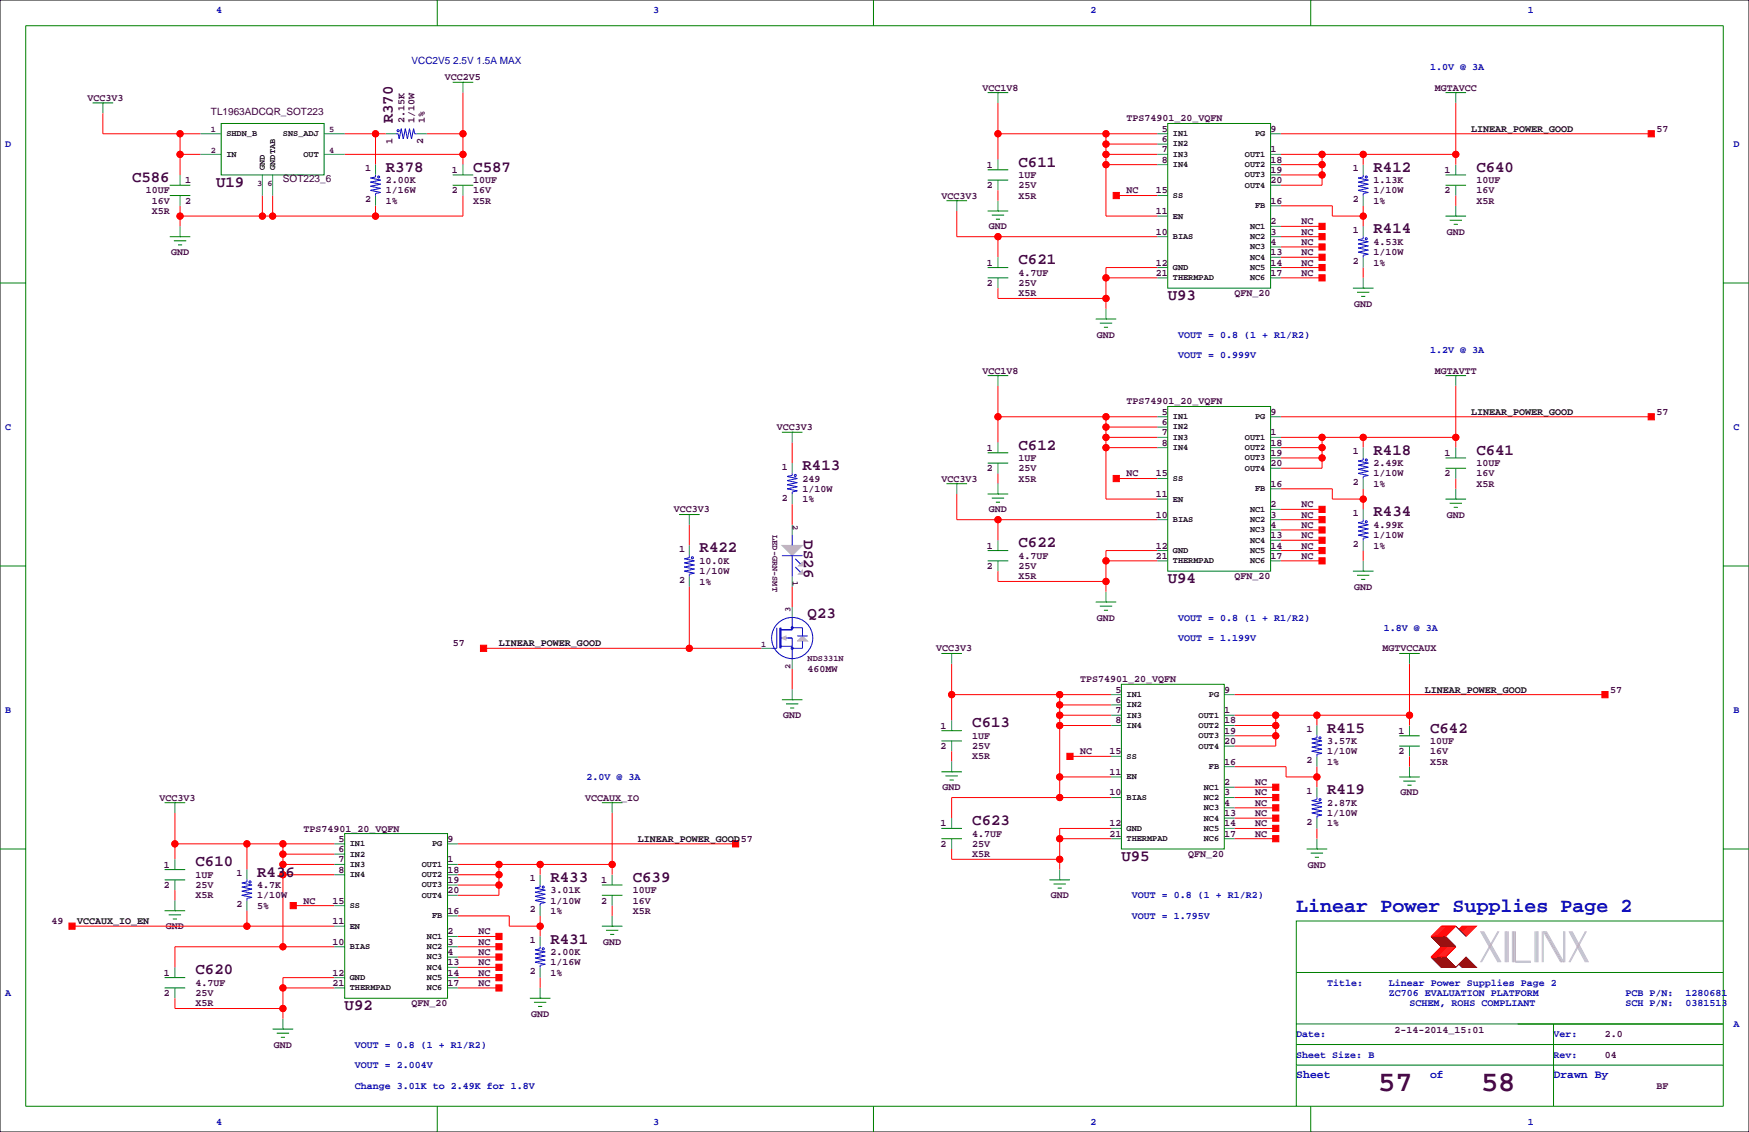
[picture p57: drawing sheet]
<svg xmlns="http://www.w3.org/2000/svg" width="432mm" height="279mm" viewBox="0 0 432 279" stroke-linecap="round" stroke-linejoin="round" font-family="sans-serif">
<defs><g id="words">
<g font-size="7.1" fill="#400040">
<text x="340.3" y="269.3">57</text>
<text x="365.7" y="269.3">58</text>
</g>
<text font-size="4.9" fill="#0000a0" x="320" y="225.1">Linear Power Supplies Page 2</text>
<g font-size="3.9" fill="#400040">
<text x="97" y="30.5" transform="rotate(-90 97 30.5)">R370</text>
<text x="251.5" y="41.1">C611</text>
<text x="32.6" y="44.9">C586</text>
<text x="53.3" y="46.2">U19</text>
<text x="95.2" y="42.4">R378</text>
<text x="116.8" y="42.4">C587</text>
<text x="339.1" y="42.4">R412</text>
<text x="364.5" y="42.4">C640</text>
<text x="339.1" y="57.6">R414</text>
<text x="251.5" y="65.2">C621</text>
<text x="288.3" y="74.1">U93</text>
<text x="251.5" y="111">C612</text>
<text x="339.1" y="112.2">R418</text>
<text x="364.5" y="112.2">C641</text>
<text x="198.1" y="116">R413</text>
<text x="339.1" y="127.5">R434</text>
<text x="172.7" y="136.4">R422</text>
<text x="198.5" y="133.3" transform="rotate(90 198.5 133.3)">DS26</text>
<text x="251.5" y="135.1">C622</text>
<text x="288.3" y="144">U94</text>
<text x="199.4" y="152.6">Q23</text>
<text x="240" y="179.5">C613</text>
<text x="327.7" y="180.8">R415</text>
<text x="353.1" y="180.8">C642</text>
<text x="327.7" y="196.1">R419</text>
<text x="240" y="203.7">C623</text>
<text x="48.3" y="213.8">C610</text>
<text x="276.9" y="212.6">U95</text>
<text x="63.5" y="216.4">R436</text>
<text x="135.9" y="217.6">R433</text>
<text x="156.2" y="217.6">C639</text>
<text x="135.9" y="232.9">R431</text>
<text x="48.3" y="240.5">C620</text>
<text x="85.1" y="249.4">U92</text>
</g>
<g font-size="2.8" fill="#0000a0">
<text x="320" y="266.1">Sheet</text>
<text x="353.1" y="266.1">of</text>
<text x="383.5" y="266.1">Drawn By</text>
</g>
<g font-size="2.5" fill="#0000a0">
<text x="53.3" y="3.3">4</text>
<text x="161.3" y="3.3">3</text>
<text x="269.2" y="3.3">2</text>
<text x="377.2" y="3.3">1</text>
<text x="101.6" y="15.8">VCC2V5 2.5V 1.5A MAX</text>
<text x="353.1" y="17.3">1.0V @ 3A</text>
<text x="1.3" y="36.3">D</text>
<text x="428" y="36.3">D</text>
<text x="290.8" y="83.3">VOUT = 0.8 (1 + R1/R2)</text>
<text x="290.8" y="88.4">VOUT = 0.999V</text>
<text x="353.1" y="87.1">1.2V @ 3A</text>
<text x="1.3" y="106.2">C</text>
<text x="428" y="106.2">C</text>
<text x="290.8" y="153.2">VOUT = 0.8 (1 + R1/R2)</text>
<text x="341.6" y="155.7">1.8V @ 3A</text>
<text x="290.8" y="158.2">VOUT = 1.199V</text>
<text x="1.3" y="176">B</text>
<text x="428" y="176">B</text>
<text x="144.8" y="192.5">2.0V @ 3A</text>
<text x="279.4" y="221.7">VOUT = 0.8 (1 + R1/R2)</text>
<text x="279.4" y="226.8">VOUT = 1.795V</text>
<text x="1.3" y="245.9">A</text>
<text x="327.7" y="243.3">Title:</text>
<text x="342.9" y="245.9">ZC706 EVALUATION PLATFORM</text>
<text x="342.9" y="243.3">Linear Power Supplies Page 2</text>
<text x="401.3" y="245.9">PCB P/N:</text>
<text x="416.1" y="245.9">1280681</text>
<text x="348" y="248.4">SCHEM, ROHS COMPLIANT</text>
<text x="401.3" y="248.4">SCH P/N:</text>
<text x="416.1" y="248.4">0381513</text>
<text x="320" y="256">Date:</text>
<text x="383.5" y="256">Ver:</text>
<text x="428" y="253.5">A</text>
<text x="87.6" y="258.6">VOUT = 0.8 (1 + R1/R2)</text>
<text x="87.6" y="263.7">VOUT = 2.004V</text>
<text x="320" y="261.1">Sheet Size: B</text>
<text x="383.5" y="261.1">Rev:</text>
<text x="87.6" y="268.7">Change 3.01K to 2.49K for 1.8V</text>
<text x="53.3" y="277.6">4</text>
<text x="161.3" y="277.6">3</text>
<text x="269.2" y="277.6">2</text>
<text x="377.2" y="277.6">1</text>
</g>
<g font-size="2.5" fill="#400040">
<text x="109.9" y="19.8">VCC2V5</text>
<text x="242.6" y="22.4">VCC1V8</text>
<text x="354.2" y="22.4">MGTAVCC</text>
<text x="21.6" y="24.9">VCC3V3</text>
<text x="52.1" y="28.5">TL1963ADCQR_SOT223</text>
<text x="278.1" y="30">TPS74901_20_VQFN</text>
<text x="96.9" y="35.6" transform="rotate(-90 96.9 35.6)">1</text>
<text x="99.8" y="30.5" transform="rotate(-90 99.8 30.5)">2.15K</text>
<text x="102.4" y="30.5" transform="rotate(-90 102.4 30.5)">1/10W</text>
<text x="104.5" y="35.6" transform="rotate(-90 104.5 35.6)">2</text>
<text x="104.9" y="30.5" transform="rotate(-90 104.9 30.5)">1%</text>
<text x="286.8" y="35.1">6</text>
<text x="286.8" y="32.5">5</text>
<text x="313.7" y="32.5">9</text>
<text x="408.9" y="32.5">57</text>
<text x="243.6" y="41.4">1</text>
<text x="286.8" y="40.1">8</text>
<text x="286.8" y="37.6">7</text>
<text x="313.7" y="40.1">18</text>
<text x="313.7" y="37.6">1</text>
<text x="36" y="47.8">10UF</text>
<text x="45.7" y="45.2">1</text>
<text x="69.8" y="45">SOT223_6</text>
<text x="90.2" y="42.3">1</text>
<text x="95.2" y="45.2">2.00K</text>
<text x="95.2" y="47.8">1/16W</text>
<text x="111.5" y="47.8">2</text>
<text x="111.5" y="42.7">1</text>
<text x="116.8" y="45.2">10UF</text>
<text x="116.8" y="47.8">16V</text>
<text x="243.6" y="46.5">2</text>
<text x="251.5" y="46.5">25V</text>
<text x="251.5" y="43.9">1UF</text>
<text x="278.1" y="47.8">NC</text>
<text x="285.3" y="47.8">15</text>
<text x="313.7" y="45.2">20</text>
<text x="313.7" y="42.7">19</text>
<text x="334" y="42.3">1</text>
<text x="339.1" y="45.2">1.13K</text>
<text x="339.1" y="47.8">1/10W</text>
<text x="356.7" y="42.7">1</text>
<text x="356.7" y="47.8">2</text>
<text x="364.5" y="47.8">16V</text>
<text x="364.5" y="45.2">10UF</text>
<text x="37.5" y="50.3">16V</text>
<text x="37.5" y="52.8">X5R</text>
<text x="45.7" y="50.3">2</text>
<text x="90.2" y="49.9">2</text>
<text x="95.2" y="50.3">1%</text>
<text x="116.8" y="50.3">X5R</text>
<text x="232.4" y="49">VCC3V3</text>
<text x="251.5" y="49">X5R</text>
<text x="285.3" y="52.8">11</text>
<text x="313.7" y="50.3">16</text>
<text x="334" y="49.9">2</text>
<text x="339.1" y="50.3">1%</text>
<text x="364.5" y="50.3">X5R</text>
<text x="244.2" y="56.6">GND</text>
<text x="285.3" y="57.9">10</text>
<text x="313.7" y="57.9">3</text>
<text x="313.7" y="55.4">2</text>
<text x="321.3" y="57.9">NC</text>
<text x="321.3" y="55.4">NC</text>
<text x="334" y="57.5">1</text>
<text x="357.2" y="57.9">GND</text>
<text x="42.2" y="63">GND</text>
<text x="243.6" y="65.5">1</text>
<text x="285.3" y="65.5">12</text>
<text x="313.7" y="65.5">14</text>
<text x="313.7" y="63">13</text>
<text x="313.7" y="60.5">4</text>
<text x="321.3" y="60.5">NC</text>
<text x="321.3" y="63">NC</text>
<text x="321.3" y="65.5">NC</text>
<text x="334" y="65.1">2</text>
<text x="339.1" y="60.5">4.53K</text>
<text x="339.1" y="63">1/10W</text>
<text x="339.1" y="65.5">1%</text>
<text x="243.6" y="70.6">2</text>
<text x="251.5" y="68.1">4.7UF</text>
<text x="251.5" y="70.6">25V</text>
<text x="285.3" y="68.1">21</text>
<text x="313.7" y="68.1">17</text>
<text x="321.3" y="68.1">NC</text>
<text x="251.5" y="73.2">X5R</text>
<text x="304.8" y="73.2">QFN_20</text>
<text x="334.3" y="75.7">GND</text>
<text x="270.8" y="83.3">GND</text>
<text x="242.6" y="92.2">VCC1V8</text>
<text x="354.2" y="92.2">MGTAVTT</text>
<text x="278.1" y="99.8">TPS74901_20_VQFN</text>
<text x="191.8" y="106.2">VCC3V3</text>
<text x="286.8" y="102.4">5</text>
<text x="286.8" y="104.9">6</text>
<text x="286.8" y="107.4">7</text>
<text x="313.7" y="107.4">1</text>
<text x="313.7" y="102.4">9</text>
<text x="408.9" y="102.4">57</text>
<text x="243.6" y="111.3">1</text>
<text x="251.5" y="113.8">1UF</text>
<text x="286.8" y="110">8</text>
<text x="313.7" y="110">18</text>
<text x="313.7" y="112.5">19</text>
<text x="334" y="112.1">1</text>
<text x="356.7" y="112.5">1</text>
<text x="193" y="115.9">1</text>
<text x="198.1" y="118.9">249</text>
<text x="232.4" y="118.9">VCC3V3</text>
<text x="243.6" y="116.3">2</text>
<text x="251.5" y="116.3">25V</text>
<text x="251.5" y="118.9">X5R</text>
<text x="278.1" y="117.6">NC</text>
<text x="285.3" y="117.6">15</text>
<text x="313.7" y="115.1">20</text>
<text x="334" y="119.7">2</text>
<text x="339.1" y="115.1">2.49K</text>
<text x="339.1" y="117.6">1/10W</text>
<text x="356.7" y="117.6">2</text>
<text x="364.5" y="115.1">10UF</text>
<text x="364.5" y="117.6">16V</text>
<text x="193" y="123.5">2</text>
<text x="198.1" y="121.4">1/10W</text>
<text x="198.1" y="124">1%</text>
<text x="285.3" y="122.7">11</text>
<text x="313.7" y="120.1">16</text>
<text x="313.7" y="125.2">2</text>
<text x="321.3" y="125.2">NC</text>
<text x="339.1" y="120.1">1%</text>
<text x="364.5" y="120.1">X5R</text>
<text x="166.4" y="126.5">VCC3V3</text>
<text x="244.2" y="126.5">GND</text>
<text x="285.3" y="127.8">10</text>
<text x="313.7" y="127.8">3</text>
<text x="313.7" y="130.3">4</text>
<text x="321.3" y="130.3">NC</text>
<text x="321.3" y="127.8">NC</text>
<text x="334" y="127.3">1</text>
<text x="339.1" y="130.3">4.99K</text>
<text x="357.2" y="127.8">GND</text>
<text x="167.6" y="136.2">1</text>
<text x="243.6" y="135.4">1</text>
<text x="251.5" y="137.9">4.7UF</text>
<text x="285.3" y="135.4">12</text>
<text x="285.3" y="137.9">21</text>
<text x="313.7" y="132.8">13</text>
<text x="313.7" y="135.4">14</text>
<text x="313.7" y="137.9">17</text>
<text x="321.3" y="137.9">NC</text>
<text x="321.3" y="135.4">NC</text>
<text x="321.3" y="132.8">NC</text>
<text x="334" y="135">2</text>
<text x="339.1" y="132.8">1/10W</text>
<text x="339.1" y="135.4">1%</text>
<text x="167.6" y="143.9">2</text>
<text x="172.7" y="141.7">1/10W</text>
<text x="172.7" y="139.2">10.0K</text>
<text x="243.6" y="140.5">2</text>
<text x="251.5" y="143">X5R</text>
<text x="251.5" y="140.5">25V</text>
<text x="304.8" y="143">QFN_20</text>
<text x="172.7" y="144.3">1%</text>
<text x="334.3" y="145.5">GND</text>
<text x="270.8" y="153.2">GND</text>
<text x="111.8" y="159.5">57</text>
<text x="231.1" y="160.8">VCC3V3</text>
<text x="341.3" y="160.8">MGTVCCAUX</text>
<text x="199.4" y="165.9">460MW</text>
<text x="266.7" y="168.4">TPS74901_20_VQFN</text>
<text x="275.4" y="173.5">6</text>
<text x="275.4" y="170.9">5</text>
<text x="302.3" y="170.9">9</text>
<text x="397.5" y="170.9">57</text>
<text x="193.4" y="177.3">GND</text>
<text x="232.2" y="179.8">1</text>
<text x="275.4" y="178.6">8</text>
<text x="275.4" y="176">7</text>
<text x="302.3" y="178.6">18</text>
<text x="302.3" y="176">1</text>
<text x="232.2" y="184.9">2</text>
<text x="240" y="184.9">25V</text>
<text x="240" y="182.4">1UF</text>
<text x="302.3" y="183.6">20</text>
<text x="302.3" y="181.1">19</text>
<text x="322.6" y="180.7">1</text>
<text x="327.7" y="183.6">3.57K</text>
<text x="345.2" y="181.1">1</text>
<text x="353.1" y="183.6">10UF</text>
<text x="240" y="187.5">X5R</text>
<text x="266.7" y="186.2">NC</text>
<text x="273.9" y="186.2">15</text>
<text x="273.9" y="191.3">11</text>
<text x="302.3" y="188.7">16</text>
<text x="322.6" y="188.3">2</text>
<text x="327.7" y="186.2">1/10W</text>
<text x="327.7" y="188.7">1%</text>
<text x="345.2" y="186.2">2</text>
<text x="353.1" y="188.7">X5R</text>
<text x="353.1" y="186.2">16V</text>
<text x="39.4" y="197.6">VCC3V3</text>
<text x="144.5" y="197.6">VCCAUX_IO</text>
<text x="232.7" y="195.1">GND</text>
<text x="273.9" y="196.3">10</text>
<text x="302.3" y="196.3">3</text>
<text x="302.3" y="193.8">2</text>
<text x="309.9" y="196.3">NC</text>
<text x="309.9" y="193.8">NC</text>
<text x="322.6" y="195.9">1</text>
<text x="345.8" y="196.3">GND</text>
<text x="232.2" y="204">1</text>
<text x="273.9" y="204">12</text>
<text x="302.3" y="204">14</text>
<text x="302.3" y="201.4">13</text>
<text x="302.3" y="198.9">4</text>
<text x="309.9" y="198.9">NC</text>
<text x="309.9" y="201.4">NC</text>
<text x="309.9" y="204">NC</text>
<text x="322.6" y="203.5">2</text>
<text x="327.7" y="198.9">2.87K</text>
<text x="327.7" y="201.4">1/10W</text>
<text x="327.7" y="204">1%</text>
<text x="74.9" y="205.2">TPS74901_20_VQFN</text>
<text x="83.6" y="207.8">5</text>
<text x="110.5" y="207.8">9</text>
<text x="232.2" y="209">2</text>
<text x="240" y="206.5">4.7UF</text>
<text x="240" y="209">25V</text>
<text x="273.9" y="206.5">21</text>
<text x="302.3" y="206.5">17</text>
<text x="309.9" y="206.5">NC</text>
<text x="40.4" y="214.1">1</text>
<text x="83.6" y="210.3">6</text>
<text x="83.6" y="212.9">7</text>
<text x="83.6" y="215.4">8</text>
<text x="110.5" y="212.9">1</text>
<text x="110.5" y="215.4">18</text>
<text x="240" y="211.6">X5R</text>
<text x="293.4" y="211.6">QFN_20</text>
<text x="322.9" y="214.1">GND</text>
<text x="40.4" y="219.2">2</text>
<text x="48.3" y="216.7">1UF</text>
<text x="48.3" y="219.2">25V</text>
<text x="48.3" y="221.7">X5R</text>
<text x="58.4" y="216.2">1</text>
<text x="63.5" y="219.2">4.7K</text>
<text x="63.5" y="221.7">1/10W</text>
<text x="110.5" y="217.9">19</text>
<text x="110.5" y="220.5">20</text>
<text x="130.8" y="217.5">1</text>
<text x="135.9" y="220.5">3.01K</text>
<text x="148.4" y="217.9">1</text>
<text x="156.2" y="220.5">10UF</text>
<text x="259.4" y="221.7">GND</text>
<text x="58.4" y="223.9">2</text>
<text x="63.5" y="224.3">5%</text>
<text x="74.9" y="223">NC</text>
<text x="82.1" y="223">15</text>
<text x="110.5" y="225.6">16</text>
<text x="130.8" y="225.1">2</text>
<text x="135.9" y="223">1/10W</text>
<text x="135.9" y="225.6">1%</text>
<text x="148.4" y="223">2</text>
<text x="156.2" y="223">16V</text>
<text x="156.2" y="225.6">X5R</text>
<text x="12.7" y="228.1">49</text>
<text x="41" y="229.4">GND</text>
<text x="82.1" y="233.2">10</text>
<text x="82.1" y="228.1">11</text>
<text x="110.5" y="230.6">2</text>
<text x="110.5" y="233.2">3</text>
<text x="118.1" y="230.6">NC</text>
<text x="118.1" y="233.2">NC</text>
<text x="130.8" y="232.8">1</text>
<text x="148.9" y="233.2">GND</text>
<text x="110.5" y="235.7">4</text>
<text x="110.5" y="238.3">13</text>
<text x="118.1" y="238.3">NC</text>
<text x="118.1" y="235.7">NC</text>
<text x="135.9" y="235.7">2.00K</text>
<text x="135.9" y="238.3">1/16W</text>
<text x="40.4" y="245.9">2</text>
<text x="40.4" y="240.8">1</text>
<text x="48.3" y="245.9">25V</text>
<text x="48.3" y="243.3">4.7UF</text>
<text x="82.1" y="240.8">12</text>
<text x="82.1" y="243.3">21</text>
<text x="110.5" y="240.8">14</text>
<text x="110.5" y="243.3">17</text>
<text x="118.1" y="243.3">NC</text>
<text x="118.1" y="240.8">NC</text>
<text x="130.8" y="240.4">2</text>
<text x="135.9" y="240.8">1%</text>
<text x="48.3" y="248.4">X5R</text>
<text x="101.6" y="248.4">QFN_20</text>
<text x="131.1" y="251">GND</text>
<text x="344.3" y="255">2-14-2014_15:01</text>
<text x="396.2" y="256">2.0</text>
<text x="67.6" y="258.6">GND</text>
<text x="396.2" y="261.1">04</text>
<text x="408.9" y="268.7">BF</text>
</g>
<g font-size="2.5">
<text x="363.2" y="32.5">LINEAR_POWER_GOOD</text>
<text x="363.2" y="102.4">LINEAR_POWER_GOOD</text>
<text x="123.2" y="159.5">LINEAR_POWER_GOOD</text>
<text x="351.8" y="170.9">LINEAR_POWER_GOOD</text>
<text x="157.5" y="207.8">LINEAR_POWER_GOOD57</text>
<text x="19" y="228.1">VCCAUX_IO_EN</text>
</g>
<g font-size="2.1" fill="#400040">
<text x="52.1" y="32.6">1</text>
<text x="81.3" y="32.6">5</text>
<text x="52.1" y="37.7">2</text>
<text x="81.3" y="37.7">4</text>
<text x="63.5" y="45.8">3</text>
<text x="66" y="45.8">6</text>
<text x="195.8" y="129.5" transform="rotate(90 195.8 129.5)">2</text>
<text x="190.7" y="132.1" transform="rotate(90 190.7 132.1)">LED-GRN-SMT</text>
<text x="195.8" y="143.5" transform="rotate(90 195.8 143.5)">1</text>
<text x="195.1" y="151.1" transform="rotate(-90 195.1 151.1)">3</text>
<text x="188" y="159.6">1</text>
<text x="195.1" y="165.1" transform="rotate(-90 195.1 165.1)">2</text>
<text x="199.4" y="163.1">NDS331N</text>
</g>
<g font-size="2.1">
<text x="55.9" y="33.6">SHDN_B</text>
<text x="69.8" y="33.6">SNS_ADJ</text>
<text x="289.6" y="33.6">IN1</text>
<text x="309.9" y="33.6">PG</text>
<text x="55.9" y="38.7">IN</text>
<text x="65.4" y="41.9" transform="rotate(-90 65.4 41.9)">GND</text>
<text x="67.9" y="41.9" transform="rotate(-90 67.9 41.9)">GNDTAB</text>
<text x="74.9" y="38.7">OUT</text>
<text x="289.6" y="36.2">IN2</text>
<text x="289.6" y="38.7">IN3</text>
<text x="289.6" y="41.2">IN4</text>
<text x="307.3" y="38.7">OUT1</text>
<text x="307.3" y="41.2">OUT2</text>
<text x="307.3" y="43.8">OUT3</text>
<text x="307.3" y="46.3">OUT4</text>
<text x="289.6" y="53.9">EN</text>
<text x="289.6" y="48.9">SS</text>
<text x="309.9" y="51.4">FB</text>
<text x="289.6" y="59">BIAS</text>
<text x="308.6" y="56.5">NC1</text>
<text x="308.6" y="59">NC2</text>
<text x="308.6" y="61.6">NC3</text>
<text x="308.6" y="64.1">NC4</text>
<text x="289.6" y="66.6">GND</text>
<text x="289.6" y="69.2">THERMPAD</text>
<text x="308.6" y="66.6">NC5</text>
<text x="308.6" y="69.2">NC6</text>
<text x="289.6" y="103.5">IN1</text>
<text x="289.6" y="106">IN2</text>
<text x="309.9" y="103.5">PG</text>
<text x="289.6" y="108.5">IN3</text>
<text x="289.6" y="111.1">IN4</text>
<text x="307.3" y="108.5">OUT1</text>
<text x="307.3" y="111.1">OUT2</text>
<text x="307.3" y="113.6">OUT3</text>
<text x="289.6" y="118.7">SS</text>
<text x="307.3" y="116.2">OUT4</text>
<text x="289.6" y="123.8">EN</text>
<text x="309.9" y="121.2">FB</text>
<text x="289.6" y="128.9">BIAS</text>
<text x="308.6" y="126.3">NC1</text>
<text x="308.6" y="128.9">NC2</text>
<text x="308.6" y="131.4">NC3</text>
<text x="289.6" y="136.5">GND</text>
<text x="308.6" y="133.9">NC4</text>
<text x="308.6" y="136.5">NC5</text>
<text x="289.6" y="139">THERMPAD</text>
<text x="308.6" y="139">NC6</text>
<text x="278.1" y="172">IN1</text>
<text x="298.4" y="172">PG</text>
<text x="278.1" y="174.6">IN2</text>
<text x="278.1" y="177.1">IN3</text>
<text x="278.1" y="179.7">IN4</text>
<text x="295.9" y="177.1">OUT1</text>
<text x="295.9" y="179.7">OUT2</text>
<text x="295.9" y="182.2">OUT3</text>
<text x="295.9" y="184.7">OUT4</text>
<text x="278.1" y="187.3">SS</text>
<text x="298.4" y="189.8">FB</text>
<text x="278.1" y="197.4">BIAS</text>
<text x="278.1" y="192.4">EN</text>
<text x="297.2" y="194.9">NC1</text>
<text x="297.2" y="197.4">NC2</text>
<text x="297.2" y="200">NC3</text>
<text x="297.2" y="202.5">NC4</text>
<text x="86.4" y="208.9">IN1</text>
<text x="106.7" y="208.9">PG</text>
<text x="278.1" y="205.1">GND</text>
<text x="278.1" y="207.6">THERMPAD</text>
<text x="297.2" y="205.1">NC5</text>
<text x="297.2" y="207.6">NC6</text>
<text x="86.4" y="211.4">IN2</text>
<text x="86.4" y="214">IN3</text>
<text x="104.1" y="214">OUT1</text>
<text x="86.4" y="216.5">IN4</text>
<text x="104.1" y="216.5">OUT2</text>
<text x="104.1" y="219">OUT3</text>
<text x="104.1" y="221.6">OUT4</text>
<text x="86.4" y="224.1">SS</text>
<text x="106.7" y="226.7">FB</text>
<text x="86.4" y="229.2">EN</text>
<text x="105.4" y="231.7">NC1</text>
<text x="86.4" y="234.3">BIAS</text>
<text x="105.4" y="234.3">NC2</text>
<text x="105.4" y="236.8">NC3</text>
<text x="105.4" y="239.4">NC4</text>
<text x="86.4" y="241.9">GND</text>
<text x="86.4" y="244.4">THERMPAD</text>
<text x="105.4" y="241.9">NC5</text>
<text x="105.4" y="244.4">NC6</text>
</g>
</g></defs>
<path d="M0 0h431.8v279.4h-431.8z" fill="none" stroke="#000" stroke-width=".25"/>
<g fill="none" stroke="#f00" stroke-width=".25">
<path d="M25.4 27.9v5.1h24.1M44.4 38.1h5.1M44.4 33v10.2M85.1 38.1h29.2M85.1 33h10.1M92.7 33v7.6M105.4 33h8.9M114.3 22.9v17.7M246.4 25.4v14M246.4 33h39.4M273 38.1h12.8M273 35.6h12.8"/>
<path d="M273 33v20.3h12.8M316.2 38.1h43.2M316.2 33h91.5M326.4 38.1v7.6h-10.2M336.5 38.1v2.5M359.4 25.4v15.2M44.4 50.8v5.1M64.8 48.3v5M67.3 48.3v5M92.7 50.8v2.5M114.3 48.3v5h-69.9M236.2 52.1v6.3h49.6"/>
<path d="M246.4 47v2.5M246.4 58.4v5.1M273 40.6h12.8M275.6 48.3h10.2M316.2 58.4h10.2M316.2 40.6h10.2M316.2 50.8h12.7v2.5h7.6M316.2 55.9h10.2M316.2 43.2h10.2M336.5 50.8v5.1M359.4 48.3v2.5M246.4 71.1v2.6h26.6"/>
<path d="M273 68.6h12.8M285.8 66h-12.8v10.2M316.2 68.6h10.2M316.2 66h10.2M316.2 63.5h10.2M316.2 61h10.2M336.5 66v2.6M246.4 95.2v14M359.4 95.2v15.3M195.6 109.2v5.1M246.4 116.8v2.6M246.4 102.9h39.4"/>
<path d="M273 102.9v20.3h12.8M273 107.9h12.8M273 110.5h12.8M273 105.4h12.8M275.6 118.1h10.2M316.2 107.9h43.2M316.2 110.5h10.2M316.2 113h10.2M316.2 102.9h91.5M326.4 107.9v7.7h-10.2M336.5 107.9v2.6M359.4 118.1v2.6"/>
<path d="M170.2 129.5v5.1M195.6 124.5v5M236.2 121.9v6.4h49.6M246.4 128.3v5M273 138.4h12.8M285.8 135.9h-12.8v10.1M316.2 138.4h10.2M316.2 135.9h10.2M316.2 128.3h10.2M316.2 130.8h10.2M316.2 133.3h10.2M316.2 125.7h10.2"/>
<path d="M316.2 120.7h12.7v2.5h7.6M336.5 120.7v5M336.5 135.9v2.5M170.2 144.8v15.2M195.6 144.8v5.1M246.4 141v2.5h26.6M119.4 160h68.6M195.6 165.1v5.1M234.9 163.8v14M234.9 171.4h39.4M261.6 171.4v25.4M261.6 179.1h12.7"/>
<path d="M261.6 176.5h12.7M261.6 174h12.7M304.8 179.1h10.2M304.8 176.5h43.2M304.8 171.4h91.4M315 176.5v7.6h-10.2M325.1 176.5v2.6M348 163.8v15.3M234.9 185.4v2.6M261.6 191.8h12.7M264.2 186.7h10.1M274.3 196.8h-39.4v5.1"/>
<path d="M304.8 189.2h12.7v2.6h7.6M304.8 196.8h10.2M304.8 181.6h10.2M304.8 194.3h10.2M304.8 199.4h10.2M325.1 189.2v5.1M348 186.7v2.5M43.2 200.7v11.4M43.2 219.7v2.5M43.2 208.3h39.3M61 208.3v6.3M69.8 208.3v25.4"/>
<path d="M69.8 213.4h12.7M69.8 215.9h12.7M69.8 210.8h12.7M113 213.4h38.1M113 215.9h10.2M113 218.4h10.2M113 208.3h68.6M123.2 213.4v7.6h-10.2M133.3 213.4v2.5M151.1 200.7v15.2M234.9 209.5v2.6h26.7M261.6 207h12.7"/>
<path d="M274.3 204.5h-12.7v10.1M304.8 207h10.2M304.8 204.5h10.2M304.8 201.9h10.2M325.1 204.5v2.5M17.8 228.6h64.7M61 224.8v3.8M72.4 223.5h10.1M82.5 233.7h-39.3v5.1M113 233.7h10.2M113 236.2h10.2M113 238.8h10.2"/>
<path d="M113 231.1h10.2M113 226.1h12.7v2.5h7.6M133.3 226.1v5M151.1 223.5v2.6M355.9 233.7l-2.6 2.5h3.6l2.5-2.5M355.9 228.6h3.5l-2.5 2.5h-3.6zM356.1 233.7l-2.5 2.5M356.1 228.6l-2.5 2.5M356.4 233.7l-2.6 2.5M356.4 228.6l-2.6 2.5M356.6 233.7l-2.5 2.5M356.6 228.6l-2.5 2.5"/>
<path d="M356.9 233.7l-2.6 2.5M356.9 228.6l-2.6 2.5M357.1 233.7l-2.5 2.5M357.1 228.6l-2.5 2.5M357.4 233.7l-2.6 2.5M357.4 228.6l-2.6 2.5M357.6 233.7l-2.5 2.5M357.6 228.6l-2.5 2.5M357.9 233.7l-2.6 2.5M357.9 228.6l-2.6 2.5M358.1 233.7l-2.5 2.5M358.1 228.6l-2.5 2.5"/>
<path d="M358.4 233.7l-2.5 2.5M358.4 228.6l-2.5 2.5M358.6 233.7l-2.5 2.5M358.6 228.6l-2.5 2.5M358.9 233.7l-2.5 2.5M358.9 228.6l-2.5 2.5M359.2 233.7l-2.6 2.5M359.2 228.6l-2.6 2.5M360.2 229.4l.7-.8h3.6l-2.6 2.5M361.2 228.6l-.8 .8M361.4 228.6l-1 1M361.7 228.6l-1 1"/>
<path d="M361.9 228.6l-1.2 1.3M362.2 228.6l-1.3 1.3M362.5 228.6l-1.6 1.5M362.7 228.6l-1.5 1.5M363 228.6l-1.8 1.8M363.2 228.6l-1.8 1.8M363.5 228.6l-2.1 2M363.7 228.6l-2 2M364 228.6l-2.3 2.3M364.2 228.6l-2.3 2.3M43.2 246.4v2.5h26.6M69.8 243.8h12.7"/>
<path d="M82.5 241.3h-12.7v10.2M113 243.8h10.2M113 241.3h10.2M133.3 241.3v2.5"/>
<circle cx="44.5" cy="33" r=".76"/>
<circle cx="44.5" cy="38.1" r=".76"/>
<circle cx="92.7" cy="33" r=".76"/>
<circle cx="114.3" cy="33" r=".76"/>
<circle cx="114.3" cy="38.1" r=".76"/>
<circle cx="246.4" cy="33" r=".76"/>
<circle cx="273.1" cy="35.6" r=".76"/>
<circle cx="273.1" cy="33" r=".76"/>
<circle cx="273.1" cy="38.1" r=".76"/>
<circle cx="326.4" cy="38.1" r=".76"/>
<circle cx="336.6" cy="38.1" r=".76"/>
<circle cx="359.4" cy="38.1" r=".76"/>
<circle cx="44.5" cy="53.3" r=".76"/>
<circle cx="64.8" cy="53.3" r=".76"/>
<circle cx="67.3" cy="53.3" r=".76"/>
<circle cx="92.7" cy="53.3" r=".76"/>
<circle cx="246.4" cy="58.4" r=".76"/>
<circle cx="273.1" cy="40.6" r=".76"/>
<circle cx="326.4" cy="40.6" r=".76"/>
<circle cx="326.4" cy="43.2" r=".76"/>
<circle cx="336.6" cy="53.3" r=".76"/>
<circle cx="273.1" cy="73.7" r=".76"/>
<circle cx="273.1" cy="68.6" r=".76"/>
<circle cx="246.4" cy="102.9" r=".76"/>
<circle cx="273.1" cy="102.9" r=".76"/>
<circle cx="273.1" cy="107.9" r=".76"/>
<circle cx="273.1" cy="110.5" r=".76"/>
<circle cx="273.1" cy="105.4" r=".76"/>
<circle cx="326.4" cy="113" r=".76"/>
<circle cx="326.4" cy="107.9" r=".76"/>
<circle cx="326.4" cy="110.5" r=".76"/>
<circle cx="336.6" cy="107.9" r=".76"/>
<circle cx="359.4" cy="107.9" r=".76"/>
<circle cx="246.4" cy="128.3" r=".76"/>
<circle cx="273.1" cy="138.4" r=".76"/>
<circle cx="336.6" cy="123.2" r=".76"/>
<circle cx="273.1" cy="143.5" r=".76"/>
<circle cx="170.2" cy="160" r=".76"/>
<circle cx="235" cy="171.4" r=".76"/>
<circle cx="261.6" cy="176.5" r=".76"/>
<circle cx="261.6" cy="179.1" r=".76"/>
<circle cx="261.6" cy="171.4" r=".76"/>
<circle cx="261.6" cy="174" r=".76"/>
<circle cx="315" cy="176.5" r=".76"/>
<circle cx="315" cy="179.1" r=".76"/>
<circle cx="325.1" cy="176.5" r=".76"/>
<circle cx="348" cy="176.5" r=".76"/>
<circle cx="261.6" cy="196.8" r=".76"/>
<circle cx="261.6" cy="191.8" r=".76"/>
<circle cx="315" cy="181.6" r=".76"/>
<circle cx="325.1" cy="191.8" r=".76"/>
<circle cx="43.2" cy="208.3" r=".76"/>
<circle cx="61" cy="208.3" r=".76"/>
<circle cx="69.9" cy="213.4" r=".76"/>
<circle cx="69.9" cy="215.9" r=".76"/>
<circle cx="69.9" cy="210.8" r=".76"/>
<circle cx="69.9" cy="208.3" r=".76"/>
<circle cx="123.2" cy="215.9" r=".76"/>
<circle cx="123.2" cy="213.4" r=".76"/>
<circle cx="123.2" cy="218.4" r=".76"/>
<circle cx="133.4" cy="213.4" r=".76"/>
<circle cx="151.1" cy="213.4" r=".76"/>
<circle cx="261.6" cy="207" r=".76"/>
<circle cx="261.6" cy="212.1" r=".76"/>
<circle cx="61" cy="228.6" r=".76"/>
<circle cx="69.9" cy="233.7" r=".76"/>
<circle cx="133.4" cy="228.6" r=".76"/>
<circle cx="69.9" cy="248.9" r=".76"/>
<circle cx="69.9" cy="243.8" r=".76"/>
</g>
<g fill="#f00" stroke="#f00" stroke-width=".25">
<path d="M395.5 170.7h1.5v1.5h-1.5z" fill-rule="evenodd"/>
<path d="M263.4 185.9h1.5v1.6h-1.5z" fill-rule="evenodd"/>
<path d="M314.2 206.2h1.5v1.6h-1.5z" fill-rule="evenodd"/>
<path d="M314.2 193.5h1.5v1.6h-1.5z" fill-rule="evenodd"/>
<path d="M314.2 203.7h1.5v1.5h-1.5z" fill-rule="evenodd"/>
<path d="M314.2 201.2h1.5v1.5h-1.5z" fill-rule="evenodd"/>
<path d="M314.2 198.6h1.5v1.6h-1.5z" fill-rule="evenodd"/>
<path d="M314.2 196.1h1.5v1.5h-1.5z" fill-rule="evenodd"/>
<path d="M325.6 127.5h1.6v1.5h-1.6z" fill-rule="evenodd"/>
<path d="M325.6 130h1.6v1.6h-1.6z" fill-rule="evenodd"/>
<path d="M325.6 132.6h1.6v1.5h-1.6z" fill-rule="evenodd"/>
<path d="M325.6 135.1h1.6v1.6h-1.6z" fill-rule="evenodd"/>
<path d="M325.6 125h1.6v1.5h-1.6z" fill-rule="evenodd"/>
<path d="M325.6 137.7h1.6v1.5h-1.6z" fill-rule="evenodd"/>
<path d="M274.8 117.3h1.6v1.6h-1.6z" fill-rule="evenodd"/>
<path d="M406.9 102.1h1.5v1.5h-1.5z" fill-rule="evenodd"/>
<path d="M406.9 32.3h1.5v1.5h-1.5z" fill-rule="evenodd"/>
<path d="M274.8 47.5h1.6v1.5h-1.6z" fill-rule="evenodd"/>
<path d="M325.6 67.8h1.6v1.5h-1.6z" fill-rule="evenodd"/>
<path d="M325.6 55.1h1.6v1.5h-1.6z" fill-rule="evenodd"/>
<path d="M325.6 65.3h1.6v1.5h-1.6z" fill-rule="evenodd"/>
<path d="M325.6 62.7h1.6v1.6h-1.6z" fill-rule="evenodd"/>
<path d="M325.6 60.2h1.6v1.5h-1.6z" fill-rule="evenodd"/>
<path d="M325.6 57.7h1.6v1.5h-1.6z" fill-rule="evenodd"/>
<path d="M122.4 232.9h1.6v1.5h-1.6z" fill-rule="evenodd"/>
<path d="M122.4 235.5h1.6v1.5h-1.6z" fill-rule="evenodd"/>
<path d="M122.4 238h1.6v1.5h-1.6z" fill-rule="evenodd"/>
<path d="M122.4 240.5h1.6v1.6h-1.6z" fill-rule="evenodd"/>
<path d="M122.4 230.4h1.6v1.5h-1.6z" fill-rule="evenodd"/>
<path d="M122.4 243.1h1.6v1.5h-1.6z" fill-rule="evenodd"/>
<path d="M71.6 222.8h1.6v1.5h-1.6z" fill-rule="evenodd"/>
<path d="M118.6 159.3h1.5v1.5h-1.5z" fill-rule="evenodd"/>
<path d="M17 227.8h1.5v1.6h-1.5z" fill-rule="evenodd"/>
<path d="M180.8 207.5h1.6v1.5h-1.6z" fill-rule="evenodd"/>
<circle cx="246.4" cy="58.4" r=".76"/>
<circle cx="235" cy="171.4" r=".76"/>
<circle cx="261.6" cy="171.4" r=".76"/>
<circle cx="261.6" cy="174" r=".76"/>
<circle cx="261.6" cy="176.5" r=".76"/>
<circle cx="261.6" cy="179.1" r=".76"/>
<circle cx="261.6" cy="191.8" r=".76"/>
<circle cx="261.6" cy="196.8" r=".76"/>
<circle cx="246.4" cy="33" r=".76"/>
<circle cx="273.1" cy="33" r=".76"/>
<circle cx="273.1" cy="35.6" r=".76"/>
<circle cx="273.1" cy="38.1" r=".76"/>
<circle cx="273.1" cy="40.6" r=".76"/>
<circle cx="315" cy="181.6" r=".76"/>
<circle cx="315" cy="179.1" r=".76"/>
<circle cx="315" cy="176.5" r=".76"/>
<circle cx="325.1" cy="176.5" r=".76"/>
<circle cx="348" cy="176.5" r=".76"/>
<circle cx="325.1" cy="191.8" r=".76"/>
<circle cx="261.6" cy="207" r=".76"/>
<circle cx="261.6" cy="212.1" r=".76"/>
<circle cx="273.1" cy="143.5" r=".76"/>
<circle cx="273.1" cy="138.4" r=".76"/>
<circle cx="336.6" cy="123.2" r=".76"/>
<circle cx="359.4" cy="107.9" r=".76"/>
<circle cx="326.4" cy="113" r=".76"/>
<circle cx="326.4" cy="110.5" r=".76"/>
<circle cx="326.4" cy="107.9" r=".76"/>
<circle cx="336.6" cy="107.9" r=".76"/>
<circle cx="336.6" cy="53.3" r=".76"/>
<circle cx="273.1" cy="68.6" r=".76"/>
<circle cx="273.1" cy="73.7" r=".76"/>
<circle cx="69.9" cy="243.8" r=".76"/>
<circle cx="69.9" cy="248.9" r=".76"/>
<circle cx="133.4" cy="228.6" r=".76"/>
<circle cx="123.2" cy="218.4" r=".76"/>
<circle cx="123.2" cy="215.9" r=".76"/>
<circle cx="123.2" cy="213.4" r=".76"/>
<circle cx="133.4" cy="213.4" r=".76"/>
<circle cx="151.1" cy="213.4" r=".76"/>
<circle cx="44.5" cy="33" r=".76"/>
<circle cx="44.5" cy="38.1" r=".76"/>
<circle cx="114.3" cy="38.1" r=".76"/>
<circle cx="114.3" cy="33" r=".76"/>
<circle cx="92.7" cy="33" r=".76"/>
<circle cx="92.7" cy="53.3" r=".76"/>
<circle cx="44.5" cy="53.3" r=".76"/>
<circle cx="64.8" cy="53.3" r=".76"/>
<circle cx="67.3" cy="53.3" r=".76"/>
<circle cx="359.4" cy="38.1" r=".76"/>
<circle cx="326.4" cy="43.2" r=".76"/>
<circle cx="326.4" cy="40.6" r=".76"/>
<circle cx="326.4" cy="38.1" r=".76"/>
<circle cx="336.6" cy="38.1" r=".76"/>
<circle cx="61" cy="208.3" r=".76"/>
<circle cx="43.2" cy="208.3" r=".76"/>
<circle cx="69.9" cy="208.3" r=".76"/>
<circle cx="69.9" cy="210.8" r=".76"/>
<circle cx="69.9" cy="213.4" r=".76"/>
<circle cx="69.9" cy="215.9" r=".76"/>
<circle cx="69.9" cy="233.7" r=".76"/>
<circle cx="170.2" cy="160" r=".76"/>
<circle cx="61" cy="228.6" r=".76"/>
<circle cx="246.4" cy="102.9" r=".76"/>
<circle cx="273.1" cy="102.9" r=".76"/>
<circle cx="273.1" cy="105.4" r=".76"/>
<circle cx="273.1" cy="107.9" r=".76"/>
<circle cx="273.1" cy="110.5" r=".76"/>
<circle cx="246.4" cy="128.3" r=".76"/>
</g>
<g fill="none" stroke="#008080" stroke-width=".25">
<path d="M25.4 25.4v2.5M49.5 33h5.1M49.5 38.1h5.1M80 33h5.1M80 38.1h5.1M95.2 33h2.6M102.9 33h2.5M114.3 20.3v2.6M246.4 22.9v2.5M246.4 39.4v2.5M285.8 33h2.5M285.8 35.6h2.5"/>
<path d="M285.8 38.1h2.5M313.7 33h2.5M313.7 38.1h2.5M359.4 22.9v2.5M44.4 43.2v2.5M44.4 48.3v2.5M44.4 55.9v2.5M64.8 43.2v5.1M67.3 43.2v5.1M92.7 40.6v2.6M92.7 48.3v2.5M114.3 40.6v2.6"/>
<path d="M114.3 45.7v2.6M236.2 49.5v2.6M246.4 44.4v2.6M246.4 49.5v2.6M285.8 58.4h2.5M285.8 53.3h2.5M285.8 40.6h2.5M285.8 48.3h2.5M313.7 58.4h2.5M313.7 50.8h2.5M313.7 40.6h2.5M313.7 55.9h2.5"/>
<path d="M313.7 43.2h2.5M313.7 45.7h2.5M336.5 40.6v2.6M336.5 48.3v2.5M336.5 55.9v2.5M359.4 40.6v2.6M359.4 45.7v2.6M359.4 50.8v2.5M246.4 63.5v2.5M246.4 68.6v2.5M273 76.2v2.5M285.8 66h2.5"/>
<path d="M285.8 68.6h2.5M313.7 66h2.5M313.7 61h2.5M313.7 63.5h2.5M313.7 68.6h2.5M336.5 63.5v2.5M336.5 68.6v2.5M246.4 92.7v2.5M359.4 92.7v2.5M195.6 106.7v2.5M195.6 114.3v2.5M236.2 119.4v2.5"/>
<path d="M246.4 109.2v2.6M246.4 114.3v2.5M246.4 119.4v2.5M285.8 102.9h2.5M285.8 105.4h2.5M285.8 107.9h2.5M285.8 110.5h2.5M285.8 118.1h2.5M313.7 102.9h2.5M313.7 107.9h2.5M313.7 110.5h2.5M313.7 113h2.5"/>
<path d="M313.7 115.6h2.5M336.5 110.5v2.5M336.5 118.1v2.6M359.4 110.5v2.5M359.4 115.6v2.5M170.2 127v2.5M170.2 134.6v2.6M195.6 121.9v2.6M195.6 129.5v2.6M246.4 133.3v2.6M246.4 138.4v2.6M285.8 128.3h2.5"/>
<path d="M285.8 123.2h2.5M285.8 135.9h2.5M285.8 138.4h2.5M313.7 128.3h2.5M313.7 120.7h2.5M313.7 135.9h2.5M313.7 125.7h2.5M313.7 130.8h2.5M313.7 133.3h2.5M313.7 138.4h2.5M336.5 125.7v2.6M336.5 133.3v2.6"/>
<path d="M336.5 138.4v2.6M359.4 120.7v2.5M170.2 142.2v2.6M195.6 142.2v2.6M195.6 149.9v2.5M273 146v2.6M188 160h2.5M195.6 162.6v2.5M195.6 170.2v2.5M234.9 161.3v2.5M234.9 177.8v2.5M274.3 171.4h2.6"/>
<path d="M274.3 174h2.6M274.3 176.5h2.6M274.3 179.1h2.6M302.3 171.4h2.5M302.3 176.5h2.5M302.3 179.1h2.5M325.1 179.1v2.5M348 161.3v2.5M348 179.1v2.5M43.2 198.1v2.6M151.1 198.1v2.6M234.9 182.9v2.5"/>
<path d="M234.9 188v2.5M274.3 196.8h2.6M274.3 191.8h2.6M274.3 186.7h2.6M302.3 196.8h2.5M302.3 189.2h2.5M302.3 194.3h2.5M302.3 199.4h2.5M302.3 181.6h2.5M302.3 184.1h2.5M325.1 186.7v2.5M325.1 194.3v2.5"/>
<path d="M348 184.1v2.6M348 189.2v2.6M43.2 212.1v2.5M43.2 217.2v2.5M61 214.6v2.6M82.5 208.3h2.6M82.5 210.8h2.6M82.5 213.4h2.6M82.5 215.9h2.6M110.5 208.3h2.5M110.5 213.4h2.5M110.5 215.9h2.5"/>
<path d="M110.5 218.4h2.5M133.3 215.9v2.5M151.1 215.9v2.5M234.9 201.9v2.6M234.9 207v2.5M261.6 214.6v2.6M274.3 204.5h2.6M274.3 207h2.6M302.3 204.5h2.5M302.3 201.9h2.5M302.3 207h2.5M325.1 201.9v2.6"/>
<path d="M325.1 207v2.5M43.2 222.2v2.6M43.2 238.8v2.5M61 222.2v2.6M82.5 233.7h2.6M82.5 228.6h2.6M82.5 223.5h2.6M110.5 233.7h2.5M110.5 226.1h2.5M110.5 231.1h2.5M110.5 236.2h2.5M110.5 238.8h2.5"/>
<path d="M110.5 221h2.5M133.3 223.5v2.6M133.3 231.1v2.6M133.3 238.8v2.5M151.1 221v2.5M151.1 226.1v2.5M43.2 243.8v2.6M69.8 251.5v2.5M82.5 241.3h2.6M82.5 243.8h2.6M110.5 241.3h2.5M110.5 243.8h2.5"/>
<path d="M133.3 243.8v2.6"/>
</g>
<g fill="none" stroke="#008000" stroke-width=".25">
<path d="M6.3 6.4h419.1v266.6h-419.1zM107.9 0v6.4M215.6 0v6.4M323.6 0v6.4M22.9 25.4h5M25.4 25.4h.1M54.6 30.5h25.4v12.7h-25.4zM111.8 20.3h5M114.3 20.3h.1M243.8 22.9h5.1M246.4 22.9h.1M288.3 30.5h25.4v40.6h-25.4z"/>
<path d="M356.9 22.9h5M359.4 22.9h.1M41.9 45.7h5.1M41.9 48.3h5.1M41.9 58.4h5.1M42.9 59.4h3.1M44.4 58.4h.1M111.8 45.7h5M111.8 43.2h5M233.7 49.5h5.1M236.2 49.5h.1M243.8 44.4h5.1"/>
<path d="M243.8 41.9h5.1M243.8 52.1h5.1M244.9 53.1h3M245.9 54.1h1M246.4 52.1h.1M356.9 45.7h5M356.9 43.2h5M356.9 53.3h5M357.9 54.4h3M358.9 55.4h1M359.4 53.3h.1M0 69.8h6.3"/>
<path d="M43.9 60.5h1.1M243.8 68.6h5.1M243.8 66h5.1M270.5 78.7h5.1M271.5 79.8h3.1M273 78.7h.1M334 71.1h5.1M335 72.1h3.1M336 73.2h1.1M336.5 71.1h.1M425.4 69.8h6.4M243.8 92.7h5.1"/>
<path d="M246.4 92.7h.1M272.5 80.8h1.1M356.9 92.7h5M359.4 92.7h.1M193 106.7h5.1M195.6 106.7h.1M233.7 119.4h5.1M236.2 119.4h.1M243.8 114.3h5.1M243.8 111.8h5.1M288.3 100.3h25.4v40.7h-25.4zM356.9 115.6h5"/>
<path d="M356.9 113h5M0 139.7h6.3M167.6 127h5.1M170.2 127h.1M243.8 121.9h5.1M243.8 138.4h5.1M243.8 135.9h5.1M244.9 122.9h3M245.9 124h1M246.4 121.9h.1M356.9 123.2h5M357.9 124.2h3"/>
<path d="M358.9 125.2h1M359.4 123.2h.1M425.4 139.7h6.4M270.5 148.6h5.1M271.5 149.6h3.1M272.5 150.6h1.1M273 148.6h.1M334 141h5.1M335 142h3.1M336 143h1.1M336.5 141h.1M193 172.7h5.1"/>
<path d="M194.1 173.7h3M195.1 174.8h1M195.6 172.7h.1M232.4 161.3h5.1M234.9 161.3h.1M276.9 168.9h25.4v40.6h-25.4zM345.4 161.3h5.1M348 161.3h.1M40.6 198.1h5.1M43.2 198.1h.1M148.6 198.1h5.1M151.1 198.1h.1"/>
<path d="M232.4 182.9h5.1M232.4 180.3h5.1M232.4 190.5h5.1M233.4 191.5h3.1M234.4 192.5h1.1M234.9 190.5h.1M345.4 184.1h5.1M345.4 181.6h5.1M345.4 191.8h5.1M346.5 192.8h3M347.5 193.8h1M348 191.8h.1"/>
<path d="M0 209.5h6.3M40.6 217.2h5.1M40.6 214.6h5.1M85.1 205.7h25.4v40.7h-25.4zM148.6 218.4h5.1M232.4 207h5.1M232.4 204.5h5.1M259.1 217.2h5.1M260.1 218.2h3M261.1 219.2h1M261.6 217.2h.1M322.6 209.5h5.1"/>
<path d="M323.6 210.6h3M324.6 211.6h1M325.1 209.5h.1M425.4 209.5h6.4M40.6 224.8h5.1M41.7 225.8h3M42.7 226.8h1M43.2 224.8h.1M148.6 228.6h5.1M148.6 221h5.1M149.6 229.6h3.1M150.6 230.6h1"/>
<path d="M151.1 228.6h.1M425.4 227.3h-105.4v35.6M40.6 243.8h5.1M40.6 241.3h5.1M67.3 254h5.1M68.3 255h3.1M69.3 256h1.1M69.8 254h.1M130.8 246.4h5.1M131.8 247.4h3.1M132.8 248.4h1.1M133.3 246.4h.1"/>
<path d="M320 257.8h105.4M320 252.7h105.4M320 240h105.4M383.5 252.7v20.3M107.9 273v6.4M215.6 273v6.4M320 262.9v10.1M320 262.9h105.4M323.6 273v6.4M383.5 264.2h.1"/>
</g>
<g fill="none" stroke="#00f" stroke-width=".25">
<path d="M97.8 33h.5l.3 1.3 .5-2.5 .5 2.5 .5-2.5 .5 2.5 .5-2.5 .5 2.5 .5-2.5 .3 1.2h.5M92.7 43.2v.5l-1.3 .2 2.6 .5-2.6 .6 2.6 .5-2.6 .5 2.6 .5-2.6 .5 2.6 .5-1.3 .3v.5M336.5 43.2v.5l-1.2 .2 2.5 .5-2.5 .6 2.5 .5-2.5 .5 2.5 .5-2.5 .5 2.5 .5-1.3 .3v.5M336.5 58.4v.5l-1.2 .3 2.5 .5-2.5 .5 2.5 .5-2.5 .5 2.5 .5-2.5 .5 2.5 .5-1.3 .3v.5M195.6 116.8v.5l-1.3 .3 2.5 .5-2.5 .5 2.5 .5-2.5 .5 2.5 .5-2.5 .6 2.5 .5-1.2 .2v.5M336.5 113v.5l-1.2 .3 2.5 .5-2.5 .5 2.5 .5-2.5 .5 2.5 .5-2.5 .5 2.5 .5-1.3 .3v.5M170.2 137.2v.5l-1.3 .2 2.5 .5-2.5 .5 2.5 .5-2.5 .6 2.5 .5-2.5 .5 2.5 .5-1.2 .2v.5M193 137.2h5.1M195.6 132.1v2.5M195.6 137.2v5M196.3 137.9l1.3 1.3M196.3 140l1.3 1.2"/>
<path d="M336.5 128.3v.5l-1.2 .2 2.5 .5-2.5 .5 2.5 .6-2.5 .5 2.5 .5-2.5 .5 2.5 .5-1.3 .2v.5M191.8 154.9v5.1h-1.3M192.5 154.9v5.1M192.8 154.9v5.1M192.8 159.5h2.8M194.1 157.5h1.5v5.1M195.6 152.4v3h-2.8M195.6 154.9h2.5v2.1M196.8 157h2.6M198.1 158.2v1.8h-2.5M325.1 181.6v.5l-1.3 .3 2.6 .5-2.6 .5 2.6 .5-2.6 .5 2.6 .5-2.6 .5 2.6 .5-1.3 .3v.5M325.1 196.8v.6l-1.3 .2 2.6 .5-2.6 .5 2.6 .5-2.6 .5 2.6 .6-2.6 .5 2.6 .5-1.3 .2v.5"/>
<path d="M61 217.2v.5l-1.3 .2 2.5 .5-2.5 .5 2.5 .6-2.5 .5 2.5 .5-2.5 .5 2.5 .5-1.2 .2v.5M133.3 218.4v.5l-1.2 .3 2.5 .5-2.5 .5 2.5 .5-2.5 .5 2.5 .5-2.5 .5 2.5 .6-1.3 .2v.5M133.3 233.7v.5l-1.2 .2 2.5 .5-2.5 .6 2.5 .5-2.5 .5 2.5 .5-2.5 .5 2.5 .5-1.3 .3v.5"/>
<circle cx="98.3" cy="32.3" r=".25"/>
<circle cx="93.5" cy="43.7" r=".25"/>
<circle cx="337.3" cy="43.7" r=".25"/>
<circle cx="337.3" cy="58.9" r=".25"/>
<circle cx="196.3" cy="117.3" r=".25"/>
<circle cx="337.3" cy="113.5" r=".25"/>
<circle cx="170.9" cy="137.7" r=".25"/>
<circle cx="337.3" cy="128.8" r=".25"/>
<circle cx="195.6" cy="157.5" r="5.1"/>
<circle cx="195.6" cy="154.9" r=".25"/>
<circle cx="195.6" cy="160" r=".25"/>
<circle cx="325.9" cy="197.4" r=".25"/>
<circle cx="325.9" cy="182.1" r=".25"/>
<circle cx="61.7" cy="217.7" r=".25"/>
<circle cx="134.1" cy="218.9" r=".25"/>
<circle cx="134.1" cy="234.2" r=".25"/>
</g>
<g fill="#c0c0c0" stroke="#c0c0c0" stroke-width=".25">
<path d="M192.8 157.5l1.3-.5v1z" fill-rule="evenodd"/>
<path d="M198.1 157l1.3 1.2h-2.6z" fill-rule="evenodd"/>
<path d="M193 134.6h5.1l-2.5 2.6z" fill-rule="evenodd"/>
<path d="M198.1 138.7v1h-1z" fill-rule="evenodd"/>
<path d="M197.1 141.7l1-1v1z" fill-rule="evenodd"/>
</g>
<g fill="none" stroke="#800000" stroke-width=".25">
<path d="M353.3 236.2l2.6 2.6h3.5M353.3 231.1l2.6 2.6M353.6 231.1l2.5 2.6M353.6 236.2l2.5 2.6M353.8 231.1l2.6 2.6M353.8 236.2l2.6 2.6M354.1 231.1l2.5 2.6M354.1 236.2l2.5 2.6M354.3 231.1l2.6 2.6M354.3 236.2l2.6 2.6M354.6 231.1l2.5 2.6M354.6 236.2l2.5 2.6"/>
<path d="M354.8 231.1l2.6 2.6M354.8 236.2l2.6 2.6M355.1 231.1l2.5 2.6M355.1 236.2l2.5 2.6M355.3 231.1l2.6 2.6M355.3 236.2l2.6 2.6M355.6 231.1l2.5 2.6M355.6 236.2l2.5 2.6M355.9 231.1l2.5 2.6M355.9 236.2l2.5 2.6M356.1 231.1l2.5 2.6M356.1 236.2l2.5 2.6"/>
<path d="M356.4 231.1l2.5 2.6M356.4 236.2l2.5 2.6M356.6 231.1l2.6 2.6M356.6 236.2l2.6 2.6M356.9 231.1l2.5 2.6M356.9 236.2l2.5 2.6M359.4 228.6l2.5 2.5M360.2 238l.7 .8h3.6l-2.6-2.6-2.5 2.6M360.4 237.7l1 1.1M360.4 238l.8 .8M360.7 237.5l1.2 1.3M360.7 237.7l1 1.1"/>
<path d="M360.9 237.2l1.6 1.6M360.9 237.5l1.3 1.3M361.2 237l1.8 1.8M361.2 237.2l1.5 1.6M361.4 236.7l2.1 2.1M361.4 237l1.8 1.8M361.7 236.5l2.3 2.3M361.7 236.7l2 2.1M361.9 236.5l2.3 2.3"/>
</g>
<g fill="none" stroke="#c0c0c0" stroke-width=".25">
<path d="M365.5 229.9l4.3 7.6M365.8 229.9l4.3 7.6M366 229.9l4.3 7.6M366.3 229.9l4.3 7.6M369.8 229.9l-4.3 7.6M370.1 229.9l-4.3 7.6M371.6 229.9v7.6M371.9 229.9v7.6M372.1 229.9v7.6M372.4 229.9v7.6M373.4 229.9v7.6M373.6 229.9v7.6"/>
<path d="M373.9 229.9v7.6M374.1 229.9v7.6h3.9M374.1 237.2h3.9M379 229.9v7.6M379.2 229.9v7.6M379.5 229.9v7.6M379.7 229.9v7.6M380.7 229.9v7.6M381 237.5v-7.6l4.3 7.6M381.3 229.9l4.3 7.6M381.5 229.9l4.3 7.6M381.8 229.9l4.3 7.6v-7.6"/>
<path d="M386.3 229.9v7.6M387.3 229.9l4.1 7.6M387.6 229.9l4.1 7.6M387.9 229.9l4 7.6M388.1 229.9l4.1 7.6M391.4 229.9l-4.1 7.6M391.7 229.9l-4.1 7.6"/>
</g>
<use href="#words"/>
</svg>
